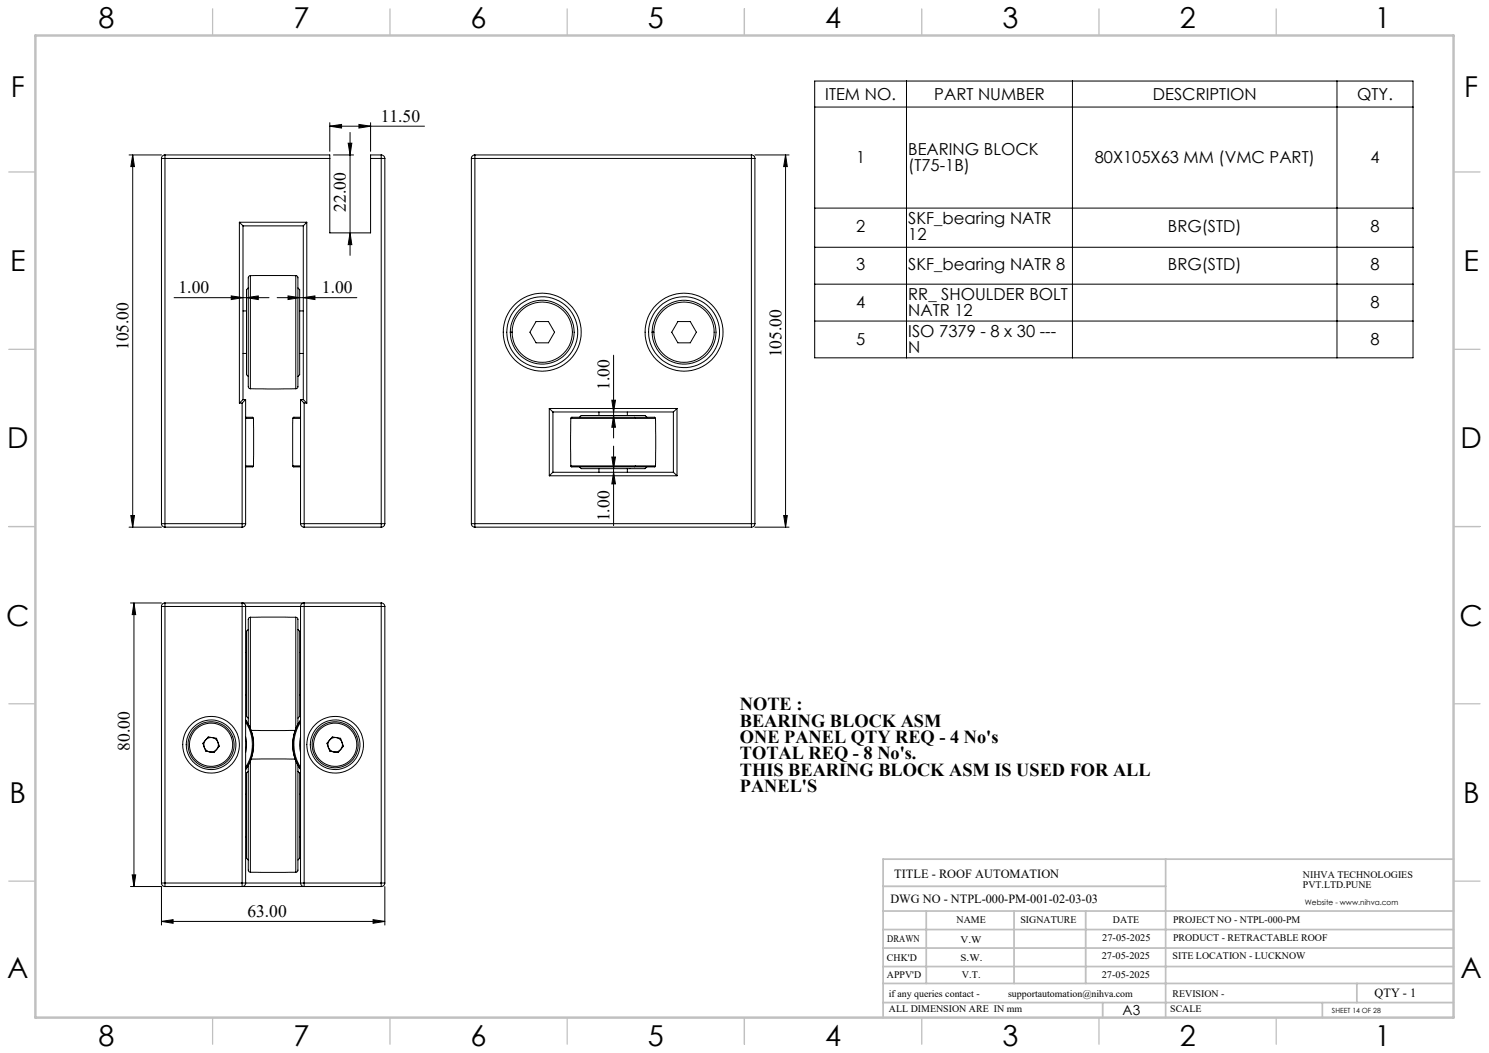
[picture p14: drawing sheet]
<svg xmlns="http://www.w3.org/2000/svg" width="420mm" height="297mm" viewBox="0 0 420 297" stroke-linecap="round" stroke-linejoin="round" font-family="sans-serif">
<defs><g id="words">
<g font-size="8.1">
<text x="27.8" y="8">8</text>
<text x="82.8" y="8">7</text>
<text x="132.8" y="8">6</text>
<text x="182.8" y="8">5</text>
<text x="232.8" y="8">4</text>
<text x="282.8" y="8">3</text>
<text x="332.8" y="8">2</text>
<text x="387.8" y="8">1</text>
<text x="3" y="27.2">F</text>
<text x="413" y="27.2">F</text>
<text x="2.8" y="76.5">E</text>
<text x="412.8" y="76.5">E</text>
<text x="2" y="126.5">D</text>
<text x="412" y="126.5">D</text>
<text x="1.7" y="176.5">C</text>
<text x="411.7" y="176.5">C</text>
<text x="2.7" y="226.5">B</text>
<text x="412.7" y="226.5">B</text>
<text x="2" y="275.7">A</text>
<text x="412" y="275.7">A</text>
<text x="27.8" y="295">8</text>
<text x="82.8" y="295">7</text>
<text x="132.8" y="295">6</text>
<text x="182.8" y="295">5</text>
<text x="232.8" y="295">4</text>
<text x="282.8" y="295">3</text>
<text x="332.8" y="295">2</text>
<text x="387.8" y="295">1</text>
</g>
<g font-size="5.2">
<text x="208.7" y="200.4">NOTE :</text>
<text x="208.7" y="205">BEARING BLOCK ASM</text>
<text x="208.7" y="209.6">ONE PANEL QTY REQ - 4 No's</text>
<text x="208.7" y="214.2">TOTAL REQ - 8 No's.</text>
<text x="208.7" y="218.8">THIS BEARING BLOCK ASM IS USED FOR ALL</text>
<text x="208.7" y="223.5">PANEL'S</text>
</g>
<g font-size="4.9">
<text x="107.4" y="34.4">11.50</text>
<text x="97.6" y="59.7" transform="rotate(-90 97.6 59.7)">22.00</text>
<text x="50.4" y="82.8">1.00</text>
<text x="90.8" y="82.8">1.00</text>
<text x="36.3" y="98.8" transform="rotate(-90 36.3 98.8)">105.00</text>
<text x="220.4" y="100.8" transform="rotate(-90 220.4 100.8)">105.00</text>
<text x="171.9" y="110.1" transform="rotate(-90 171.9 110.1)">1.00</text>
<text x="171.9" y="147" transform="rotate(-90 171.9 147)">1.00</text>
<text x="36.6" y="211.8" transform="rotate(-90 36.6 211.8)">80.00</text>
<text x="69.8" y="258.7">63.00</text>
</g>
<g font-size="4.7">
<text x="232.8" y="28.2">ITEM NO.</text>
<text x="263.5" y="28.2">PART NUMBER</text>
<text x="325.2" y="28.2">DESCRIPTION</text>
<text x="382.8" y="28.2">QTY.</text>
<text x="241.5" y="46.1">1</text>
<text x="256.2" y="43.8">BEARING BLOCK</text>
<text x="308.8" y="46.1">80X105X63 MM (VMC PART)</text>
<text x="386.6" y="46.1">4</text>
<text x="256.2" y="48.4">(T75-1B)</text>
<text x="241.5" y="65.5">2</text>
<text x="256.2" y="63.2">SKF_bearing NATR</text>
<text x="329.4" y="65.5">BRG(STD)</text>
<text x="386.6" y="65.5">8</text>
<text x="256.2" y="67.7">12</text>
<text x="241.5" y="76.2">3</text>
<text x="256.2" y="76.2">SKF_bearing NATR 8</text>
<text x="329.4" y="76.2">BRG(STD)</text>
<text x="386.6" y="76.2">8</text>
<text x="241.5" y="87">4</text>
<text x="256.2" y="84.7">RR_ SHOULDER BOLT</text>
<text x="256.2" y="89.3">NATR 12</text>
<text x="386.6" y="87">8</text>
<text x="256.2" y="95.1">ISO 7379 - 8 x 30 ---</text>
<text x="241.5" y="97.4">5</text>
<text x="256.2" y="99.7">N</text>
<text x="386.6" y="97.4">8</text>
</g>
<text font-size="3.9" x="316.7" y="286.4">A3</text>
<g font-size="3.5">
<text x="252.2" y="247.6">TITLE - ROOF AUTOMATION</text>
<text x="251.2" y="254.7">DWG NO - NTPL-000-PM-001-02-03-03</text>
<text x="387.7" y="281.1">QTY - 1</text>
</g>
<g font-size="2.8">
<text x="367.5" y="247.6">NIHVA TECHNOLOGIES</text>
<text x="367.5" y="250.5">PVT.LTD.PUNE</text>
<text x="269.8" y="260.3">NAME</text>
<text x="287.8" y="260.3">SIGNATURE</text>
<text x="313.9" y="260.4">DATE</text>
<text x="330.9" y="260.4">PROJECT NO - NTPL-000-PM</text>
<text x="250.3" y="265.6">DRAWN</text>
<text x="270.9" y="266.1">V.W</text>
<text x="310.9" y="265.5">27-05-2025</text>
<text x="330.9" y="265.5">PRODUCT - RETRACTABLE ROOF</text>
<text x="250.2" y="271.1">CHK'D</text>
<text x="250.2" y="275.8">APPV'D</text>
<text x="270.9" y="271.1">S.W.</text>
<text x="271.3" y="275.8">V.T.</text>
<text x="310.8" y="270.6">27-05-2025</text>
<text x="310.8" y="275.8">27-05-2025</text>
<text x="330.7" y="270.6">SITE LOCATION - LUCKNOW</text>
<text x="250.7" y="281.1">if any queries contact -</text>
<text x="284.3" y="281.1">supportautomation@nihva.com</text>
<text x="330.7" y="281.1">REVISION -</text>
<text x="250.7" y="285.6">ALL DIMENSION ARE IN mm</text>
<text x="330.1" y="285.6">SCALE</text>
</g>
<text font-size="2.1" x="368.1" y="255.1">Website - www.nihva.com</text>
<text font-size="2" x="375.7" y="285.6">SHEET 14 OF 28</text>
</g></defs>
<g fill="none" stroke="#000" stroke-width=".28">
<path d="M93 35.6l3.3-.5v1zM93 34.6v8.1M93 35.6h26.7M98.7 37.4v34.6M101.2 35.1l3.3 .5-3.3 .5zM104.5 34.6v8.1M229.8 22.9h168.8v78h-168.8zM229.8 30.2h168.8M255.7 22.9v78M302.5 22.9v78M377.1 22.9v78M36.4 43.7h9.1"/>
<path d="M37.4 43.7l.5 3.3h-1zM37.4 43.7v105M45.5 44.7h1M45.5 44.7v103M46.5 43.7v1M46.5 43.7h46.5v1M46.5 43.7a.96 .96 0 0 0-1 1M46.5 44.7h46.5M46.5 44.7v103M93 44.7v21h11.5v-21M94.1 43.7h5.6M98.2 40.4h1l-.5 3.3z"/>
<path d="M104.5 44.7h3M107.5 43.7v1M107.5 43.7h-3v1M107.5 44.7h1M107.5 43.7a1.02 1.02 0 0 1 1 1M107.5 44.7v103M108.5 44.7v103M133 44.7h.9M133 44.7v103M133.9 43.7v1M133.9 43.7a.96 .96 0 0 0-.9 1M133.9 44.7h78"/>
<path d="M133.9 43.7h78M133.9 44.7v103M211.9 44.7h1M211.9 43.7v1M211.9 43.7a.96 .96 0 0 1 1 1M211.9 44.7v103M212.9 44.7v103M212.9 43.7h9.7M221.6 43.7l.5 3.3h-1zM221.6 43.7v105M229.8 58.7h168.8M67.5 62.7l1 1"/>
<path d="M67.5 62.7h19M67.5 62.7v51M68.5 63.7h17M68.5 63.7v49M70.6 77.7h12.8M70.6 77.7l-.4 .2-.2 .4v30.7l.2 .5 .4 .1M70.6 77.7v31.9M83.4 77.7l.6 .5v31l-.2 .4h-.4M83.4 77.7v31.9M85.5 63.7v49M86.5 62.7l-1 1M86.5 62.7v51"/>
<path d="M98.7 65.7l.5 3.3h-1zM229.8 69.7h168.8M49.1 84h26.8M65.2 83.5l3.3 .5-3.3 .5zM68.5 99.7h1M68.5 87.7h1M69.5 84l3.3-.5v1zM70 81.2l-.5 .5v24l.5 .5M78.2 84h22.4M81.2 83.5l3.3 .5-3.3 .5zM84 81.2l.5 .5v24l-.5 .5M84.5 99.7h1"/>
<path d="M84.5 87.7h1M85.5 84l3.3-.5v1zM143.9 93.7h.6M151.2 90.7h3.5l1.7 3-1.7 3h-3.5l-1.7-3zM183.9 93.7h.5M191.2 90.7h3.5l1.7 3-1.7 3h-3.5l-1.7-3zM229.8 80.1h168.8M229.8 90.6h168.8M67.5 113.7h.8M68.3 113.7v34M68.5 112.7l-1 1M68.5 112.7h.8"/>
<path d="M69.3 117.7h1.9l.3 .3M69.3 112.7l-1 1M69.3 118h2.2M69.3 112.7v35M70.6 109.6h12.8M71.5 118v13.4M82.6 118v13.4M82.6 118h2.2M84.8 117.7h-1.9l-.3 .3M84.8 112.7l1 1M84.8 112.7h.7M84.8 112.7v35"/>
<path d="M85.5 112.7l1 1M85.8 113.7v34M85.8 113.7h.7M154.9 115.2l1.1 1M154.9 115.2h36.1M154.9 115.2v19M156 116.2h33.9M156 116.2v17M161 118v13.4M161 118l.3-.3h23.3l.3 .3M161 118h23.9M163.4 117.7l.5-.5h18.1l.5 .5"/>
<path d="M168.9 116.2v1M172.6 112.9h1l-.5 3.3zM173.1 117.2l.5 3.3h-1zM173.1 100.2v23.3M177 116.2v1M184.9 118v13.4M189.9 116.2v17M191 115.2l-1.1 1M191 115.2v19M69.3 131.4h2.2M71.5 131.4l-.2 .3h-2M82.6 131.4l.2 .3h2"/>
<path d="M82.6 131.4h2.2M154.9 134.2h36.1M156 133.2l-1.1 1M156 133.2h33.9M161 131.4l.2 .3h23.5l.2-.3M161 131.4h23.9M163.4 131.7l.5 .5h18.1l.5-.5M168.9 132.2v1M172.6 128.9h1l-.5 3.3zM173.1 133.2l.5 3.3h-1zM173.1 125.8v22.5M177 132.2v1"/>
<path d="M189.9 133.2l1.1 1M36.4 148.7h9.1M36.9 145.4h1l-.5 3.3zM45.5 147.7h1M45.5 147.7a.96 .96 0 0 0 1 1M46.5 147.7v1M46.5 147.7h21.8M46.5 148.7h21.8M68.3 147.7h1M68.3 147.7v1M69.3 147.7a.96 .96 0 0 1-1 1M84.8 147.7a1.02 1.02 0 0 0 1 1"/>
<path d="M84.8 147.7h1M85.8 147.7v1M85.8 147.7h21.7M85.8 148.7h21.7M107.5 147.7v1M107.5 147.7h1M108.5 147.7a1.02 1.02 0 0 1-1 1M133 147.7h.9M133 147.7a.96 .96 0 0 0 .9 1M133.9 147.7v1M133.9 147.7h78M133.9 148.7h78"/>
<path d="M211.9 147.7h1M211.9 147.7v1M212.9 147.7a.96 .96 0 0 1-1 1M212.9 148.7h9.7M221.1 145.4h1l-.5 3.3zM36.8 170.1h8.7M37.8 170.1l.5 3.3h-1zM37.8 170.1v79.9M45.5 171.1h1M45.5 171.1v78M46.5 170.1a.96 .96 0 0 0-1 1M46.5 170.1v1"/>
<path d="M46.5 171.1v78M46.5 171.1h21.8M46.5 170.1h61M68.3 171.1h1M68.3 171.1v-.9a.74 .74 0 0 1 1 .9M68.3 171.1v78M69.3 171.1v78M69.3 171.1h15.5M70 177.5l-.5 .5v24.1l.5 .5M70.6 174.1h12.8M70.6 174.1l-.4 .2-.2 .4v29.6M70.6 174.1v31.4"/>
<path d="M83.4 174.1l.4 .1 .2 .4v29.7M83.4 174.1v31.4M84 177.5l.5 .5v24.1l-.5 .5M84.8 171.1h1M84.8 171.1a.76 .76 0 0 1 1-.9v.9M84.8 171.1v78M85.8 171.1v78M85.8 171.1h21.7M107.5 171.1h1M107.5 170.1v1M107.5 170.1a1.02 1.02 0 0 1 1 1M107.5 171.1v78"/>
<path d="M108.5 171.1v78M69.3 184h.2M69.3 196.1h.2M84.5 184h.3M84.5 196.1h.3M58.7 207.9l2.4 .3 .8 2.3-1.5 1.8-2.4-.4-.8-2.2zM69.3 203.1a12 12 0 0 1 0 14M69.3 207.9l.2 1.5-.2 2.9M69.3 203.1a11.9 11.9 0 0 1 0 13.9M69.3 203.7a11.7 11.7 0 0 1 0 12.8M70 215.9v29.5l.2 .4 .4 .2M70 217.6l-.5 .4v24.1l.5 .5"/>
<path d="M70.6 214.6v31.4M70.8 214.1h12.5M70.8 206h12.5M83.4 214.6v31.4M84 215.9v29.6l-.2 .4-.4 .1M84 217.6l.5 .4v24.1l-.5 .5M84.8 203.1a12.1 12.1 0 0 0 0 14M84.8 207.9l-.1 .3a10 10 0 0 0 .1 4.1M84.8 203.1a12 12 0 0 0 0 13.9M84.8 203.7a11.7 11.7 0 0 0 0 12.8M93.7 207.9l2.4 .3 .8 2.3-1.5 1.8-2.4-.4-.8-2.2zM69.3 224h.2"/>
<path d="M69.3 236.1h.2M84.5 224h.3M84.5 236.1h.3M36.8 250h8.7v10.9M37.3 246.8h1l-.5 3.2zM45.5 249.1a.96 .96 0 0 0 1 .9M45.5 249.1h1M45.5 259.9l3.3-.5v1zM45.5 259.9h63M46.5 249.1v.9M46.5 250h61M46.5 249.1h21.8"/>
<path d="M68.3 249.1v.8a.74 .74 0 0 0 1-.8M68.3 249.1h1M69.3 249.1h15.5M70.6 246h12.8M84.8 249.1h1M84.8 249.1a.76 .76 0 0 0 1 .8v-.8M85.8 249.1h21.7M105.2 259.4l3.3 .5-3.3 .5zM107.5 249.1v.9M107.5 249.1h1M108.5 249.1a1.02 1.02 0 0 1-1 .9M108.5 250v10.9"/>
<circle cx="152.9" cy="93.7" r="9"/>
<circle cx="152.9" cy="93.7" r="10"/>
<circle cx="153" cy="93.7" r="11"/>
<circle cx="153" cy="93.7" r="8.5"/>
<circle cx="192.9" cy="93.7" r="8.5"/>
<circle cx="192.9" cy="93.7" r="9"/>
<circle cx="193" cy="93.7" r="10"/>
<circle cx="193" cy="93.7" r="11"/>
<circle cx="59.5" cy="210.1" r="7"/>
<circle cx="59.5" cy="210.1" r="6.1"/>
<circle cx="59.5" cy="210" r="2.05"/>
<circle cx="59.5" cy="210.1" r="8"/>
<circle cx="59.6" cy="210.1" r="6.5"/>
<circle cx="94.5" cy="210.1" r="7"/>
<circle cx="94.5" cy="210.1" r="6.1"/>
<circle cx="94.5" cy="210" r="2.05"/>
<circle cx="94.5" cy="210.1" r="8"/>
<circle cx="94.5" cy="210.1" r="6.5"/>
</g>
<g fill="none" stroke="#c0c0c0" stroke-width=".35">
<path d="M60 2.5v7.5M110 2.5v7.5M160 2.5v7.5M210 2.5v7.5M260 2.5v7.5M310 2.5v7.5M360 2.5v7.5M2.5 48.5h7.5M410 48.5h7.5M2.5 98.5h7.5M410 98.5h7.5M2.5 148.5h7.5"/>
<path d="M410 148.5h7.5M2.5 198.5h7.5M410 198.5h7.5M2.5 248.5h7.5M410 248.5h7.5M60 287v7.5M110 287v7.5M160 287v7.5M210 287v7.5M260 287v7.5M310 287v7.5M360 287v7.5"/>
</g>
<g fill="none" stroke="#c0c0c0" stroke-width=".5">
<path d="M249.1 257h160.9M249.1 250h79.7M261.3 257v20.4M286 257v20.4M306.2 257v20.4M328.8 242.3v44.7M410 242.3h-160.9v44.7M249.1 272.6h160.9M249.1 267.4h160.9M249.1 262.2h160.9M249.1 277.4h160.9M382.7 277.4v5.4"/>
<path d="M249.1 282.8h160.9M311 282.8v4.2M373 282.8v4.2"/>
</g>
<path d="M10 10h400v277h-400z" fill="none" stroke="#c0c0c0" stroke-width=".7"/>
<g fill="#000">
<path d="M93 35.6l3.3-.5v1zM101.2 35.1l3.3 .5-3.3 .5zM45.5 259.9l3.3-.5v1zM105.2 259.4l3.3 .5-3.3 .5z"/>
<path d="M37.4 43.7l.5 3.3h-1zM36.9 145.4h1l-.5 3.3zM98.2 40.4h1l-.5 3.3zM98.7 65.7l.5 3.3h-1zM37.8 170.1l.5 3.3h-1zM37.3 246.8h1l-.5 3.2zM221.6 43.7l.5 3.3h-1zM221.1 145.4h1l-.5 3.3zM172.6 112.9h1l-.5 3.3zM173.1 117.2l.5 3.3h-1zM172.6 128.9h1l-.5 3.3zM173.1 133.2l.5 3.3h-1z"/>
<path d="M69.5 84l3.3-.5v1zM65.2 83.5l3.3 .5-3.3 .5z"/>
<path d="M81.2 83.5l3.3 .5-3.3 .5zM85.5 84l3.3-.5v1z"/>
</g>
<use href="#words"/>
</svg>
